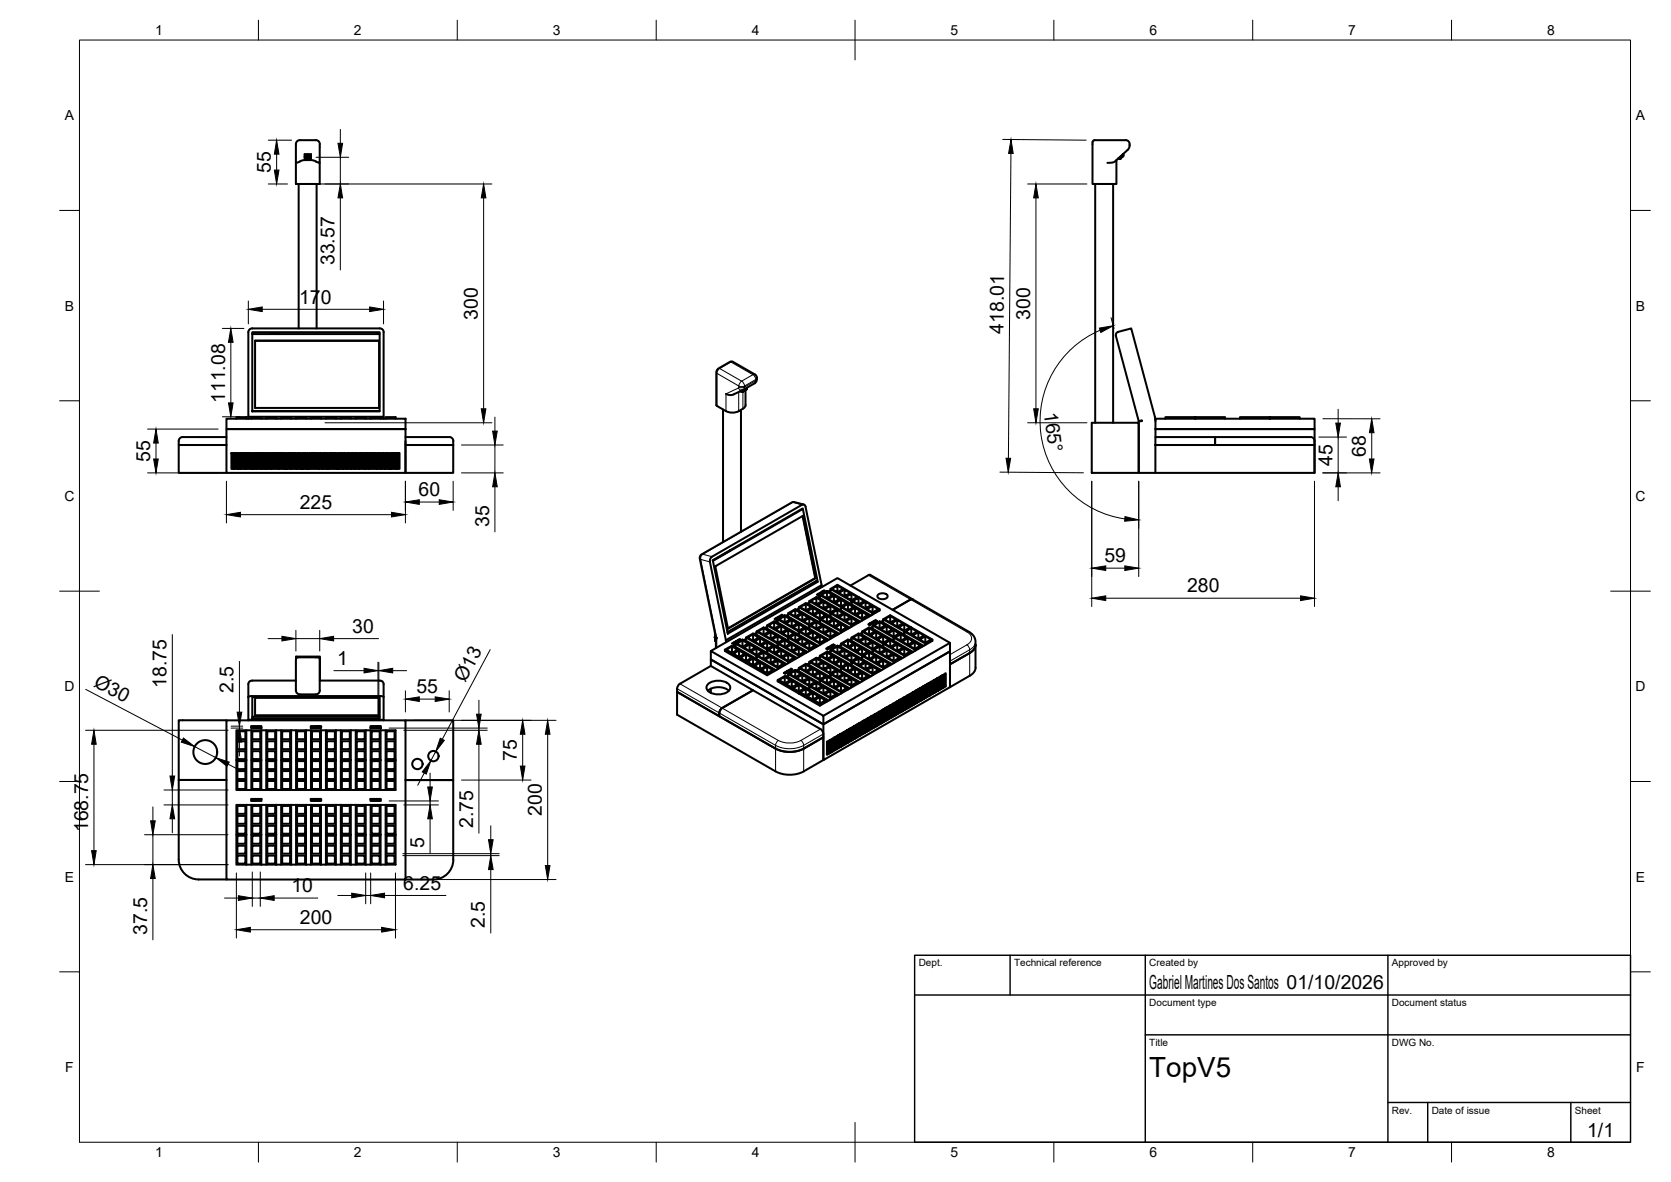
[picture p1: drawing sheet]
<svg xmlns="http://www.w3.org/2000/svg" width="420mm" height="297mm" viewBox="0 0 420 297" stroke-linecap="round" stroke-linejoin="round" font-family="sans-serif">
<defs><g id="words">
<text font-size="7" x="289" y="270.6">TopV5</text>
<g font-size="4.9">
<text x="68.1" y="43.5" transform="rotate(-90 68.1 43.5)">55</text>
<text x="84.1" y="66.6" transform="rotate(-90 84.1 66.6)">33.57</text>
<text x="75.2" y="76.3">170</text>
<text x="120.1" y="80.3" transform="rotate(-90 120.1 80.3)">300</text>
<text x="252.3" y="83.9" transform="rotate(-90 252.3 83.9)">418.01</text>
<text x="259" y="80.3" transform="rotate(-90 259 80.3)">300</text>
<text x="56.6" y="101.3" transform="rotate(-90 56.6 101.3)">111.08</text>
<text x="262.5" y="103.8" transform="rotate(82 262.5 103.8)">165°</text>
<text x="37.8" y="116.1" transform="rotate(-90 37.8 116.1)">55</text>
<text x="335" y="117" transform="rotate(-90 335 117)">45</text>
<text x="343.5" y="114.8" transform="rotate(-90 343.5 114.8)">68</text>
<text x="105.2" y="124.7">60</text>
<text x="75.4" y="127.9">225</text>
<text x="123" y="132.5" transform="rotate(-90 123 132.5)">35</text>
<text x="277.7" y="141.3">59</text>
<text x="298.5" y="148.9">280</text>
<text x="88.6" y="159">30</text>
<text x="84.8" y="167.1">1</text>
<text x="23.3" y="172.4" transform="rotate(28 23.3 172.4)">Ø30</text>
<text x="41.9" y="172.9" transform="rotate(-90 41.9 172.9)">18.75</text>
<text x="117" y="171.7" transform="rotate(-62 117 171.7)">Ø13</text>
<text x="58.7" y="174.2" transform="rotate(-90 58.7 174.2)">2.5</text>
<text x="104.7" y="174.2">55</text>
<text x="130" y="191.3" transform="rotate(-90 130 191.3)">75</text>
<text x="22.2" y="209.2" transform="rotate(-90 22.2 209.2)">168.75</text>
<text x="119" y="208.1" transform="rotate(-90 119 208.1)">2.75</text>
<text x="136.2" y="205" transform="rotate(-90 136.2 205)">200</text>
<text x="106.7" y="213.2" transform="rotate(-90 106.7 213.2)">5</text>
<text x="73.3" y="224.2">10</text>
<text x="101.4" y="223.6">6.25</text>
<text x="75.4" y="232.2">200</text>
<text x="121.9" y="233.2" transform="rotate(-90 121.9 233.2)">2.5</text>
<text x="37" y="235" transform="rotate(-90 37 235)">37.5</text>
<text x="289" y="248.5">Gabriel Martines Dos Santos 01/10/2026</text>
<text x="399.1" y="285.7">1/1</text>
</g>
<g font-size="3.5">
<text x="39" y="8.8">1</text>
<text x="89" y="8.8">2</text>
<text x="139" y="8.8">3</text>
<text x="189" y="8.8">4</text>
<text x="239" y="8.8">5</text>
<text x="289" y="8.8">6</text>
<text x="339" y="8.8">7</text>
<text x="389" y="8.8">8</text>
<text x="16.3" y="30.2">A</text>
<text x="411.3" y="30.2">A</text>
<text x="16.3" y="78">B</text>
<text x="411.3" y="78">B</text>
<text x="16.2" y="125.9">C</text>
<text x="411.2" y="125.9">C</text>
<text x="16.2" y="173.7">D</text>
<text x="411.2" y="173.7">D</text>
<text x="16.3" y="221.6">E</text>
<text x="411.3" y="221.6">E</text>
<text x="16.4" y="269.4">F</text>
<text x="411.4" y="269.4">F</text>
<text x="39" y="290.8">1</text>
<text x="89" y="290.8">2</text>
<text x="139" y="290.8">3</text>
<text x="189" y="290.8">4</text>
<text x="239" y="290.8">5</text>
<text x="289" y="290.8">6</text>
<text x="339" y="290.8">7</text>
<text x="389" y="290.8">8</text>
</g>
<g font-size="2.5">
<text x="231" y="242.9">Dept.</text>
<text x="255" y="242.9">Technical reference</text>
<text x="289" y="242.9">Created by</text>
<text x="350" y="242.9">Approved by</text>
<text x="289" y="252.8">Document type</text>
<text x="350" y="252.8">Document status</text>
<text x="289" y="262.9">Title</text>
<text x="350" y="262.9">DWG No.</text>
<text x="350" y="279.9">Rev.</text>
<text x="360" y="279.9">Date of issue</text>
<text x="396" y="279.9">Sheet</text>
</g>
</g></defs>
<!-- layer: Visible -->
<g fill="none" stroke="#000" stroke-width=".51">
<path d="M75.4 35.2h4a1.24 1.24 0 0 1 1 1.7v4l-1-.3M75.4 35.2a1.27 1.27 0 0 0-1 1.7v9.3h6v-5.3M76.6 38.7v.1M76.6 39.5a.77 .77 0 0 1 .8-.7 .77 .77 0 0 1 .7 .7M76.8 39.4v.2M76.8 39.6a.54 .54 0 0 1 .6-.6 .54 .54 0 0 1 .5 .6M76.9 39.4a.55 .55 0 0 1 .5-.4 .55 .55 0 0 1 .5 .5M76.9 39.1a.65 .65 0 0 1 .9-.2 .65 .65 0 0 1 .1 .9 .65 .65 0 0 1-.9 .2 .65 .65 0 0 1-.1-.9zM76.9 39.7l-.1-.2a.64 .64 0 0 1 .6-.5 .64 .64 0 0 1 .6 .5l-.1 .3M76.9 39.8l.5 .1M76.9 39.3v.1M76.9 39.4h.1"/>
<path d="M76.9 39.3l.1 .1M76.9 39.4v.4M76.9 39.3l.5-.2-.4 .3M77 39.7l.4 .2M77.3 39.5l.3 .1-.3 .1zM77.3 39.4l.2 .2zM77.4 39.2l.5 .2M77.8 39.4v.3M77.9 39.8l-.5 .1M77.9 39.4v.3M77.9 39.7v.1M77.9 39.4h-.1"/>
<path d="M78.2 38.8h-1.6v1.1h.4M78.2 38.7v1.2h-.4M274.7 35.7v10.5h6v-6M281.6 39.8l.1 .1M282.3 39.1l.2 .1-.2 .2M282.4 38.8l.1 .1-1.1 1.1-.1-.1M282.4 38.7l-1.2 1.1M282.4 39.3v-.2l-.8 .8 .3-.1M283 35.2h-7.8l-.4 .3-.1 .2M283 35.2a1.01 1.01 0 0 1 1 1M283.5 37.7l-3.3 3-1.8 .2M284 36.2v.4"/>
<path d="M284 36.6l-.1 .6-.4 .5M75.1 46.2v36.3M75.4 40.6l-1 .3M75.4 40.6l1.3-.4h1.8l.9 .4M79.6 46.2v36.3M275.4 46.2v60M279.9 46.2v60M63.4 83.5h32.1v19.9h-32.1zM63.4 84h32.1M63.6 83.6l-.2 .2M64.1 85.6h31.2v16.9h-31.2zM64.1 85.6h31.2"/>
<path d="M68.2 83.6l1.9 .4M94.8 83.9h.1M96.5 83.5v21.2M96.5 83.5a.98 .98 0 0 0-1-1h-32.1a.95 .95 0 0 0-1 1v21.7M186.1 98.4h.1M186.1 98.4l.4-.3zM186.4 98.2l.1 .2M187 98.2h.1M187.1 98.2l.3-.2zM187.5 97.9l-.7 .5-.1-.1M187.5 97.9v3.9a3.6 3.6 0 0 1-3.9 1.9l-1-.4-2.3-1.3M187.5 98l-.5 .2"/>
<path d="M187.6 97.7l.2-.1-1.3 .8 1.2-.7v.2M187.7 97.9h-.2M187.7 97.9l-.9 .5M187.7 97.5l.1 .1M190.3 95l-.1 .8-.3 .4-3 1.8-2.8 1.2-.6 .1-1-.3M190.3 95l-.1-.5-.4-.4-5.7-3.2h-.6l-2.8 1.7-.6 .9v8.3M280.6 84.4l5.7 21.4v13h4.2M281.1 83.4l3.3-.9 6 22.2 .1 1.1M281.2 83.4a.79 .79 0 0 0-.6 1M56.9 109.8h-10a1.9 1.9 0 0 0-1.9 .6l-.1 1.4h12h-12v7h12M56.9 105.2h45.1v2.6h-45.1zM56.9 107.8h45.1v11h-45.1z"/>
<path d="M58.2 113.8h.2v4h-.2zM58.7 113.8h.2v4h-.2zM59.2 113.8h.2v4h-.2zM59.4 105.2v-.4h2.5v.4M59.7 113.8h.2v4h-.2zM60.2 113.8h.3v4h-.3zM60.7 113.8h.2v4h-.2zM61.2 113.8h.2v4h-.2zM61.7 113.8h.2v4h-.2zM62.2 113.8h.2v4h-.2zM62.4 104.7h34.1v.5M62.7 113.8h.2v4h-.2z"/>
<path d="M63.2 105.2v-.4h2.5v.4M63.2 113.8h.2v4h-.2zM63.4 103.3h32.1M63.7 113.8h.2v4h-.2zM64.2 113.8h.3v4h-.3zM64.7 113.8h.2v4h-.2zM65.2 113.8h.2v4h-.2zM65.7 113.8h.3v4h-.3zM66.2 113.8h.2v4h-.2zM66.7 113.8h.3v4h-.3zM67 105.2v-.4h2.4v.4M67.2 113.8h.2v4h-.2z"/>
<path d="M67.7 113.8h.2v4h-.2zM68.2 113.8h.3v4h-.3zM68.7 113.8h.2v4h-.2zM69.2 113.8h.2v4h-.2zM69.7 113.8h.3v4h-.3zM70.2 113.8h.2v4h-.2zM70.7 105.2v-.4h2.5v.4M70.7 113.8h.3v4h-.3zM71.2 113.8h.2v4h-.2zM71.7 113.8h.2v4h-.2zM72.2 113.8h.3v4h-.3zM72.7 113.8h.2v4h-.2z"/>
<path d="M73.2 113.8h.2v4h-.2zM73.7 113.8h.3v4h-.3zM74.2 113.8h.2v4h-.2zM74.4 105.2v-.4h2.5v.4M74.7 113.8h.3v4h-.3zM75.2 113.8h.2v4h-.2zM75.7 113.8h.2v4h-.2zM76.2 113.8h.3v4h-.3zM76.7 113.8h.2v4h-.2zM77.2 113.8h.2v4h-.2zM77.7 113.8h.3v4h-.3zM78.2 105.2v-.4h2.5v.4"/>
<path d="M78.2 113.8h.2v4h-.2zM78.7 113.8h.3v4h-.3zM79.2 113.8h.2v4h-.2zM79.7 113.8h.2v4h-.2zM80.2 113.8h.3v4h-.3zM80.7 113.8h.2v4h-.2zM81.2 113.8h.2v4h-.2zM81.7 113.8h.3v4h-.3zM82 105.2v-.4h2.5v.4M82.2 113.8h.2v4h-.2zM82.7 113.8h.3v4h-.3zM83.2 113.8h.3v4h-.3z"/>
<path d="M83.7 113.8h.2v4h-.2zM84.2 113.8h.3v4h-.3zM84.7 113.8h.2v4h-.2zM85.2 113.8h.2v4h-.2zM85.7 105.2v-.4h2.5v.4M85.7 113.8h.3v4h-.3zM86.2 113.8h.2v4h-.2zM86.7 113.8h.3v4h-.3zM87.2 113.8h.3v4h-.3zM87.7 113.8h.2v4h-.2zM88.2 113.8h.3v4h-.3zM88.7 113.8h.2v4h-.2z"/>
<path d="M89.2 113.8h.3v4h-.3zM89.5 105.2v-.4h2.4v.4M89.7 113.8h.3v4h-.3zM90.2 113.8h.2v4h-.2zM90.7 113.8h.3v4h-.3zM91.2 113.8h.3v4h-.3zM91.7 113.8h.2v4h-.2zM92.2 113.8h.3v4h-.3zM92.7 113.8h.2v4h-.2zM93.2 105.2v-.4h2.5v.4M93.2 113.8h.3v4h-.3zM93.7 113.8h.3v4h-.3z"/>
<path d="M94.2 113.8h.2v4h-.2zM94.7 113.8h.3v4h-.3zM95.2 113.8h.3v4h-.3zM95.7 113.8h.2v4h-.2zM96.2 113.8h.3v4h-.3zM96.7 113.8h.3v4h-.3zM97 105.2v-.4h2.5v.4M97.2 113.8h.3v4h-.3zM97.7 113.8h.3v4h-.3zM98.2 113.8h.2v4h-.2zM98.7 113.8h.3v4h-.3zM99.2 113.8h.3v4h-.3z"/>
<path d="M99.7 113.8h.2v4h-.2zM100.2 113.8h.3v4h-.3zM102 109.8h10a1.95 1.95 0 0 1 1.9 .6l.1 1.4h-12v7h12v-7h-12v-1M180.1 101.8l.2 .2M181.8 102.9v33.3M186.3 103v30.6M274.5 106.2h11.8v12.6h-11.8zM287.1 105.6l-.8 .2h.8M290.5 109.8h15v2h-15zM290.5 105.2h40v2.6h-40zM290.5 109.8v-2h40v11M293 105.2v-.4h7.5v.4v-.4h7.5v.4"/>
<path d="M305.5 109.8h23a1.93 1.93 0 0 1 2 .6v1.4h-25zM311.8 105.2v-.4h7.5v.4v-.4h7.5v.4M325.5 111.8h5v7h-40M325.5 111.8h-35v7M179 139.9l22.7-13a.59 .59 0 0 1 .9 .4l4 19.8M179 139.9a1.29 1.29 0 0 0-.5 1.3l4 19.7M183.5 138.3l.3-.1-4.6 2.7M183.7 138.2h.1M201.7 128l-22.5 13M201.8 129.7l3.3 15.6-22.1 12.7-3.1-15.7 22-12.7 3.2 15.7M202.1 126.8l-2.8-.6-23.1 13.3-.3 .8 4.1 19.8 .2 .2-.5-.2M179.2 140.8l22.6-13 3.8 18.4-22.6 13z"/>
<path d="M179.8 159.2v.8M180 160l-.3 .1 .5 .4M189.4 159.4l1.4 .8-1.4 .8M190.1 159.6l.1-.1 10.2 5.9M190.2 159.5v-.8l5.3 3v.9v-.9l5.4 3.1v.3M190.2 158.7l1.8-1 5.3 3M190.2 159l-.6 .3M190.6 158.7l1.4-.8v1.6zM192 157.9l1.4 .8-1.4 .8M192.7 158.1l.2-.1 10.2 5.8M192.9 158v-.9l5.3 3.1v.8v-.8l5.3 3.1v.3M192.9 157.1l1.7-1 5.4 3.1"/>
<path d="M192.9 157.5l-.6 .3M193.2 157.1l1.4-.8v1.7zM193.8 158.9l1.4 .8-1.4 .8zM193.8 158.9l-1.4 .8 1.4 .8M194.6 156.3l1.5 .8-1.5 .9M195.1 155.3l-.3 .3 .3 .2 .4-.2-.4-.3v.5M195.4 156.6l.1-.2 10.2 5.9M195.5 156.4v-.8l5.4 3.1v.8v-.8l5.2 3v.4M195.5 159.9l1.5 .8-1.5 .8M195.5 155.6l1.8-1 5.3 3.1M195.5 156l-.6 .3M195.6 155.1l-.3 .2 .3 .2 .4-.2-.4-.2v.4"/>
<path d="M195.9 155.6l1.4-.8v1.6zM196.1 154.8l.3 .2-.3 .2zM196.1 154.8l-.4 .2 .4 .2M196.4 157.4l1.4 .8-1.4 .8zM196.4 157.4l-1.4 .8 1.4 .8M196.6 154.5l.4 .2-.4 .2zM196.6 154.5l-.4 .2 .4 .2M196.8 159.2l1.4-.8v1.6zM197.3 154.8l1.4 .8-1.4 .8M198 155l.2-.1 10.2 5.9M198.2 158.4l1.4 .8-1.4 .8M198.2 154.9v-.8l5.3 3v.9v-.9l5.3 3.1v.3"/>
<path d="M198.2 154.1l1.8-1 5.3 3M198.2 154.4l-.6 .4M198.5 154.1l1.5-.8v1.6zM199.1 155.8l1.4 .8-1.4 .9zM199.1 155.8l-1.4 .8 1.4 .9M199.4 157.7l1.5-.8v1.6zM200 153.3l1.4 .8-1.4 .8M200 159.2l5.3 3v.4M200 159.4l1.4 .8-1.4 .8M200 159.2l-1.8 1M200.7 153.5l.2-.1 10.1 5.9M200.9 156.9l1.4 .8-1.4 .8"/>
<path d="M200.9 153.4v-.8l5.2 3v.8v-.8l5.4 3.1v.3M200.9 152.6l1.7-1 5.3 3M200.9 152.9l-.7 .4M201.2 152.6l1.4-.8v1.6zM201.2 158.7l1.4-.8v1.6zM201.7 154.3l1.4 .8-1.4 .8zM201.7 154.3l-1.4 .8 1.4 .8M202.1 156.1l1.4-.8v1.7zM202.6 151.8l1.4 .8-1.4 .8M202.6 157.7l5.3 3v.3M202.6 157.9l1.4 .8-1.4 .8M202.6 157.7l-1.7 1"/>
<path d="M203.3 152l.2-.1 10.2 5.8M203.5 155.3l1.4 .8-1.4 .9M203.5 151.9v-.8l5.3 3v.8v-.8l5.3 3v.4M203.5 151.1l1.8-1.1 5.3 3.1M203.5 151.4l-.6 .3M203.9 151.1l1.4-.9v1.7zM203.9 157.1l1.4-.8v1.7zM204.4 152.8l1.4 .8-1.4 .8zM204.4 152.8l-1.4 .8 1.4 .8M204.4 158.9l1.4 .8-1.4 .8zM204.4 158.9l-1.4 .8 1.4 .8M204.7 154.6l1.4-.8v1.6z"/>
<path d="M205 145.3l-22 12.6M205.1 146.1l.5 .1M205.3 150.2l1.4 .9-1.4 .8M205.3 156.1l5.3 3.1v.3M205.3 156.3l1.4 .8-1.4 .9M205.3 156.1l-1.8 1M205.3 145.9l-22.4 12.9M205.7 149.2l-.3 .2 .3 .3 .4-.3-.4-.2v.5M206 150.4l.1-.1 10.2 5.9M206.1 153.8l1.5 .8-1.5 .8M206.1 150.3v-.8l5.4 3.1v.8v-.8l5.3 3v.4M206.1 159.9l1.5 .8-1.5 .8"/>
<path d="M206.1 149.5l1.8-1 5.3 3.1M206.1 149.8l-.6 .4M206.2 149l-.3 .1 .3 .3 .4-.3-.4-.1v.4M206.5 149.5l1.4-.8v1.6zM206.5 155.6l1.4-.8v1.6zM206.6 147.5v-.4l-24.1 13.8M206.7 148.7l-.3 .2 .3 .2 .4-.2-.4-.2v.4M206.9 148.6l.3-.2v.4zM207 151.2l1.4 .9-1.4 .8zM207 151.2l-1.4 .9 1.4 .8M207 157.4l1.4 .8-1.4 .8zM207 157.4l-1.4 .8 1.4 .8"/>
<path d="M207.2 148.4l.4 .2-.4 .2M207.4 153.1l1.4-.8v1.6zM207.4 159.2l1.4-.8v1.6zM207.9 148.7l1.4 .8-1.4 .8M207.9 154.6l5.3 3.1v.3M207.9 154.8l1.4 .8-1.4 .8M207.9 154.6l-1.8 1M208.6 148.9l.2-.1 10.2 5.9M208.8 152.3l1.4 .8-1.4 .8M208.8 148.8v-.8l5.3 3.1v.8v-.8l5.3 3v.3M208.8 158.4l1.4 .8-1.4 .8M208.8 148l1.8-1 5.3 3"/>
<path d="M208.8 148.3l-.6 .4M209.1 148l1.5-.8v1.6zM209.1 154.1l1.5-.8v1.6zM209.7 149.7l1.4 .8-1.4 .8zM209.7 149.7l-1.4 .8 1.4 .8M209.7 155.8l1.4 .8-1.4 .9zM209.7 155.8l-1.4 .8 1.4 .9M210 151.6l1.5-.9v1.7zM210 157.7l1.5-.8v1.6zM210.6 147.2l1.4 .8-1.4 .8M210.6 153.1l5.3 3v.4M210.6 153.3l1.4 .8-1.4 .8"/>
<path d="M210.6 153.1l-1.8 1M210.6 159.2l-1.8 1M211.5 150.7l1.4 .9-1.4 .8M211.5 156.9l1.4 .8-1.4 .8M211.8 152.6l1.4-.8v1.6zM212.3 148.2l1.5 .8-1.5 .8zM212.3 148.2l-1.4 .8 1.4 .8M212.3 154.3l1.5 .8-1.5 .8zM212.3 154.3l-1.4 .8 1.4 .8M212.7 150l1.4-.8v1.6zM212.7 156.1l1.4-.8v1.7zM213.2 151.6l5.3 3v.3"/>
<path d="M213.2 151.8l1.4 .8-1.4 .8M213.2 151.6l-1.7 1M213.2 157.7l-1.7 1M214.1 149.2l1.4 .8-1.4 .8M214.1 155.3l1.4 .8-1.4 .9M214.5 151.1l1.4-.9v1.7zM215 152.8l1.4 .8-1.4 .8zM215 152.8l-1.4 .8 1.4 .8M215.3 154.6l1.5-.8v1.6zM215.9 159.4l1.4 .8-1.4 .8M215.9 150l5.3 3.1v.3l-28.3 16.3-10.6-6.1v-.3l5.3 3v.4v-.4l5.3 3.1v.3M215.9 150.2l1.4 .9-1.4 .8"/>
<path d="M215.9 150l-1.8 1.1M215.9 156.1l-1.8 1M216.6 159.6l.2-.1 10.1 5.9M216.8 159.5v-.8l5.3 3v.9v-.9l5.3 3.1v.3M216.8 153.8l1.4 .8-1.4 .8M216.8 158.7l1.7-1 5.3 3M216.8 159l-.6 .3M217.1 158.7l1.4-.8v1.6zM217.6 151.2l1.5 .9-1.5 .8zM217.6 151.2l-1.4 .9 1.4 .8M218 153.1l1.4-.8v1.6zM218.4 144.6l-4.6 2.6"/>
<path d="M218.5 157.9l1.4 .8-1.4 .8M218.5 154.6l-1.7 1M218.7 156.7l.3 .2-.3 .2zM218.7 156.7l-.4 .2 .4 .2M218.8 156.6l.4-.2v.4zM218.8 144.5l25.1 14.4 .6 .6 .6 .8 .2 1.8M218.9 144.5h-.5M219.2 156.4l.3 .2-.3 .2M219.4 158v-.9l5.3 3.1v.8v-.8l5.3 3.1v.3M219.4 152.3l1.4 .8-1.4 .8M219.4 157.1l1.8-1 5.3 3.1M219.4 158l10.2 5.8"/>
<path d="M219.4 158l-.2 .1M219.4 157.5l-.6 .3M219.7 156.1l-.4 .2 .4 .2 .3-.2-.3-.2v.4M219.8 157.1l1.4-.8v1.7zM220.2 155.8l-.4 .2 .4 .2 .3-.2-.3-.2v.4M220.3 158.9l1.4 .8-1.4 .8zM220.3 158.9l-1.4 .8 1.4 .8M220.7 149.6a1.6 1.6 0 0 1 2.5 .2 1.5 1.5 0 0 1-2.6 0zM221.2 156.3l1.4 .8-1.4 .9M221.2 153.1l-1.8 1M221.9 156.6l.2-.2 10.1 5.9M222.1 156.4v-.8l5.3 3.1v.8v-.8l5.3 3v.4"/>
<path d="M222.1 159.9l1.4 .8-1.4 .8M222.1 155.6l1.7-1 5.3 3.1M222.1 156l-.6 .3M222.4 155.6l1.4-.8v1.6zM222.9 157.4l1.5 .8-1.5 .8zM222.9 157.4l-1.4 .8 1.4 .8M223.3 159.2l1.4-.8v1.6zM223.8 154.8l1.5 .8-1.5 .8M224.7 158.4l1.4 .8-1.4 .8M225.6 155.8l1.4 .8-1.4 .9zM225.6 155.8l-1.4 .8 1.4 .9M226 157.7l1.4-.8v1.6z"/>
<path d="M226.5 159.2l5.3 3v.4M226.5 159.4l1.4 .8-1.4 .8M226.5 159.2l-1.8 1M227.4 156.9l1.4 .8-1.4 .8M227.7 158.7l1.4-.8v1.6zM229 150.7l-4.5 2.6M229.1 157.7l5.3 3v.3l-28.3 16.3-10.6-6.1v-.3l5.4 3.1v.3v-.3l5.2 3v.3M229.1 157.9l1.4 .8-1.4 .8M229.1 157.7l-1.7 1M229.5 150.6h-.5M230.9 158.9l1.4 .8-1.4 .8zM230.9 158.9l-1.4 .8 1.4 .8"/>
<path d="M232.7 159.9l1.4 .8-1.4 .8M63.4 175.2h32.1v5.3h-32.1zM63.4 174.9h32.1M63.4 174.9l-1 .3M64.1 175.4h31.2v4.5h-31.2zM64.1 179.8h31.2M74.4 171h-11l-.7 .3-.3 .5v9.2M74.4 165.5v-.5h6.1v6M75.4 174.5h4a.97 .97 0 0 0 1-1v-7.8l-.2-.4-.3-.1h-5l-.4 .2-.1 8.1a1.01 1.01 0 0 0 1 1M80.4 171h15.1l.6 .2 .4 .6v9.1M95.5 174.9l1 .3M170.2 173.1v.8l10.6 6.1v-.8"/>
<path d="M171 171.8l7.7-4.4 10.6 6.1-7.7 4.4 7.7-4.4 17.3 9.9a2.05 2.05 0 0 1 .4 1.9l-4.9 2.8M171 171.8l-.5 .5-.2 .7M178 173.6a4.3 4.3 0 0 1 5.3 0M178 171.9a4.1 4.1 0 0 1 5.5 .4 1.8 1.8 0 0 1-1.9 2.1l-1.3 .1a2.53 2.53 0 0 1-2.7-1.7zM178.7 163.6l31.9-18.3 28.3 16.3v2.1M178.7 173.1v1M179.8 160.2v.9l.2 .1M180 160.3v2.6M180.8 179.2v.8l14.2 8.1M181.6 177.9l-.5 .6-.2 .7M182.3 163.3l1.7-1.1 5.4 3.1M182.5 160.9l.1 .5"/>
<path d="M182.6 163.3l1.4-.8v1.6zM184 162.5l1.5 .8-1.5 .8M184.1 161.7l.4-.2v.4zM184.5 161.5l.3 .2-.3 .2M184.6 161.4l.4-.2v.4zM184.8 162.7l.1-.1 10.2 5.8M184.9 162.6v-.9l5.3 3.1v.8v-.8l5.3 3.1v.3M184.9 161.7l1.8-1 5.3 3.1M184.9 162.1l-.6 .3M185 161.2l.4 .2-.4 .2M185.1 161.1l.4-.2v.4zM185.3 161.7l1.4-.8v1.6z"/>
<path d="M185.5 160.9l.3 .2-.3 .2M185.6 160.8l.4-.2v.4zM185.8 163.5l1.4 .8-1.4 .8zM185.8 163.5l-1.4 .8 1.4 .8M186 160.6l.4 .2-.4 .2M186.2 165.3l1.4-.8v1.6zM186.7 160.9l1.4 .8-1.4 .8M187.4 161.1l.2-.1 10.2 5.9M187.6 161v-.8l5.3 3.1v.8v-.8l5.3 3v.4M187.6 164.5l1.4 .8-1.4 .8M187.6 160.2l1.8-1 5.2 3M187.6 160.5l-.6 .4"/>
<path d="M187.9 166.3l1.5-.8v1.6zM187.9 160.2l1.5-.8v1.6zM188.5 162l1.4 .8-1.4 .8zM188.5 162l-1.5 .8 1.5 .8M188.8 163.8l1.4-.8v1.6zM189.4 165.3l5.2 3.1v.3M189.4 165.5l1.4 .8-1.4 .8M189.4 165.3l-1.8 1M190.2 163l1.4 .8-1.4 .8M190.6 164.8l1.4-.8v1.6zM191.1 166.5l1.4 .9-1.4 .8zM191.1 166.5l-1.4 .9 1.4 .8"/>
<path d="M191.1 160.4l1.4 .8-1.4 .8zM191.1 160.4l-1.4 .8 1.4 .8M191.5 168.4l1.4-.9v1.7zM191.5 162.2l1.4-.8v1.7zM192 163.8l5.3 3v.4M192 164l1.4 .8-1.4 .8M192 163.8l-1.8 1M192.9 167.5l1.4 .9-1.4 .8M192.9 161.4l1.4 .8-1.4 .9M193.2 163.3l1.4-.8v1.6zM193.8 165l1.4 .8-1.4 .8zM193.8 165l-1.4 .8 1.4 .8"/>
<path d="M194.1 160.7l1.4-.8v1.6zM194.1 166.8l1.4-.8v1.6zM194.6 162.2l5.4 3.1v.3M194.6 162.5l1.5 .8-1.5 .8M194.6 168.4l-1.7 1M194.6 162.2l-1.7 1.1M195.5 166l1.5 .8-1.5 .8M195.5 170.9l1.8-1 5.3 3M195.9 170.9l1.4-.8v1.6zM195.9 161.7l1.4-.8v1.6zM196.4 163.5l1.4 .8-1.4 .8zM196.4 163.5l-1.4 .8 1.4 .8"/>
<path d="M196.8 165.3l1.4-.8v1.6zM197.1 169.1l.3-.2v.4zM197.3 170.1l1.4 .8-1.4 .8M197.3 160.7l5.3 3.1v.3M197.3 160.9l1.4 .8-1.4 .8M197.3 160.7l-1.8 1M197.3 166.8l-1.8 1.1M197.4 168.9l.4 .2-.4 .2M198 168.6l-.4 .2 .4 .2 .3-.2-.3-.2v.4M198 170.3l.2-.1 10.2 5.9M198.2 170.2v-.8l5.3 3v.9v-.9l5.3 3.1v.3M198.2 164.5l1.4 .8-1.4 .8"/>
<path d="M198.2 169.4l1.8-1 5.3 3M198.2 169.7l-.6 .3M198.4 168.3l.4 .2-.4 .2zM198.4 168.3l-.3 .2 .3 .2M198.5 169.4l1.5-.8v1.6zM198.5 160.2l1.5-.8v1.6zM198.9 168l-.3 .3 .3 .2 .4-.2-.4-.3v.5M199.1 171.1l1.4 .8-1.4 .8zM199.1 171.1l-1.4 .8 1.4 .8M199.1 162l1.4 .8-1.4 .8zM199.1 162l-1.4 .8 1.4 .8M199.4 172.9l1.5-.8v1.7z"/>
<path d="M199.4 163.8l1.5-.8v1.6zM200 168.6l1.4 .8-1.4 .8M200 165.3l-1.8 1M200.7 168.8l.2-.1 10.1 5.8M200.9 168.7v-.8l5.2 3v.8v-.8l5.4 3.1v.3M200.9 172.1l1.4 .8-1.4 .9M200.9 163l1.4 .8-1.4 .8M200.9 167.9l1.7-1.1 5.3 3.1M200.9 168.2l-.7 .3M201.2 174l1.4-.8v1.6zM201.2 167.9l1.4-.9v1.7zM201.7 169.6l1.4 .8-1.4 .8z"/>
<path d="M201.7 169.6l-1.4 .8 1.4 .8M201.7 160.4l1.4 .8-1.4 .8zM201.7 160.4l-1.4 .8 1.4 .8M202.1 171.4l1.4-.8v1.6zM202.1 162.2l1.4-.8v1.7zM202.6 172.9l5.3 3.1v.3M202.6 173.2l1.4 .8-1.4 .8M202.6 167l1.4 .9-1.4 .8M202.6 172.9l-1.7 1.1M202.6 163.8l-1.7 1M203.3 167.2l.2-.1 10.2 5.9M203.5 167.1v-.8l5.3 3.1v.8v-.8l5.3 3v.3"/>
<path d="M203.5 170.6l1.4 .8-1.4 .8M203.5 161.4l1.4 .8-1.4 .9M203.5 166.3l1.8-1 5.3 3.1M203.5 166.7l-.6 .3M203.9 172.4l1.4-.8v1.6zM203.9 166.3l1.4-.8v1.6zM204.4 174.2l1.4 .8-1.4 .8zM204.4 174.2l-1.4 .8 1.4 .8M204.4 168l1.4 .9-1.4 .8zM204.4 168l-1.4 .9 1.4 .8M204.7 176l1.4-.8v1.6zM204.7 169.9l1.4-.8v1.6z"/>
<path d="M204.7 160.7l1.4-.8v1.6zM205.3 171.4l5.3 3.1v.3M205.3 171.6l1.4 .8-1.4 .8M205.3 165.5l1.4 .8-1.4 .8M205.3 171.4l-1.8 1M205.3 162.2l-1.8 1.1M206 165.7l.1-.1 10.2 5.9M206.1 175.2l1.5 .8-1.5 .8M206.1 165.6v-.8l5.4 3.1v.8v-.8l5.3 3v.3M206.1 169.1l1.5 .8-1.5 .8M206.1 164.8l1.8-1 5.3 3M206.1 165.1l-.6 .4"/>
<path d="M206.5 170.9l1.4-.8v1.6zM206.5 164.8l1.4-.8v1.6zM207 172.6l1.4 .8-1.4 .9zM207 172.6l-1.4 .8 1.4 .9M207 166.5l1.4 .9-1.4 .8zM207 166.5l-1.4 .9 1.4 .8M207.4 174.5l1.4-.8v1.6zM207.4 168.4l1.4-.9v1.7zM207.9 169.9l5.3 3v.4M207.9 170.1l1.4 .8-1.4 .8M207.9 164l1.4 .8-1.4 .8M207.9 176l-1.8 1"/>
<path d="M207.9 169.9l-1.8 1M207.9 160.7l-1.8 1M208.1 162.8l.3 .2-.3 .2zM208.1 162.8l-.4 .2 .4 .2M208.2 162.7l.4-.2v.4zM208.6 162.5l.3 .2-.3 .2M208.6 164.2l.2-.1 10.2 5.9M208.8 173.7l1.4 .8-1.4 .8M208.8 164.1v-.8l5.3 3v.8v-.8l5.3 3.1v.3M208.8 167.5l1.4 .9-1.4 .8M208.8 163.3l1.8-1.1 5.3 3.1M208.8 163.6l-.6 .3"/>
<path d="M209 162.2l-.3 .2 .3 .2 .4-.2-.4-.2v.4M209.1 169.4l1.5-.8v1.6zM209.1 163.3l1.5-.8v1.6zM209.5 162l-.3 .1 .3 .3 .4-.3-.4-.1v.4M209.7 171.1l1.4 .8-1.4 .8zM209.7 171.1l-1.4 .8 1.4 .8M209.7 165l1.4 .8-1.4 .8zM209.7 165l-1.4 .8 1.4 .8M210 172.9l1.5-.8v1.7zM210 166.8l1.5-.8v1.6zM210.6 168.4l5.3 3v.3M210.6 168.6l1.4 .8-1.4 .8"/>
<path d="M210.6 162.5l1.4 .8-1.4 .8M210.6 174.5l-1.8 1M210.6 168.4l-1.8 1M211.3 162.7l.2-.1 10.1 5.8M211.5 172.1l1.4 .8-1.4 .9M211.5 162.6v-.9l5.3 3.1v.8v-.8l5.3 3.1v.3M211.5 166l1.4 .8-1.4 .8M211.5 161.7l1.7-1 5.3 3.1M211.5 162.1l-.6 .3M211.8 167.9l1.4-.9v1.7zM211.8 161.7l1.4-.8v1.6zM212.3 169.6l1.5 .8-1.5 .8z"/>
<path d="M212.3 169.6l-1.4 .8 1.4 .8M212.3 163.5l1.5 .8-1.5 .8zM212.3 163.5l-1.4 .8 1.4 .8M212.7 171.4l1.4-.8v1.6zM212.7 165.3l1.4-.8v1.6zM213.2 166.8l5.3 3.1v.3M213.2 167l1.4 .9-1.4 .8M213.2 160.9l1.4 .8-1.4 .8M213.2 172.9l-1.7 1.1M213.2 166.8l-1.7 1.1M213.9 161.1l.2-.1 10.2 5.9M214.1 170.6l1.4 .8-1.4 .8"/>
<path d="M214.1 161v-.8l5.3 3.1v.8v-.8l5.3 3v.4M214.1 164.5l1.4 .8-1.4 .8M214.1 160.2l1.8-1 5.3 3M214.1 160.5l-.6 .4M214.5 166.3l1.4-.8v1.6zM214.5 160.2l1.4-.8v1.6zM215 168l1.4 .9-1.4 .8zM215 168l-1.4 .9 1.4 .8M215 162l1.4 .8-1.4 .8zM215 162l-1.4 .8 1.4 .8M215.3 169.9l1.5-.8v1.6zM215.3 163.8l1.5-.8v1.6z"/>
<path d="M215.9 165.3l5.3 3.1v.3M215.9 165.5l1.4 .8-1.4 .8M215.9 171.4l-1.8 1M215.9 165.3l-1.8 1M216.8 169.1l1.4 .8-1.4 .8M216.8 163l1.4 .8-1.4 .8M217.1 164.8l1.4-.8v1.6zM217.6 166.5l1.5 .9-1.5 .8zM217.6 166.5l-1.4 .9 1.4 .8M217.6 160.4l1.5 .8-1.5 .8zM217.6 160.4l-1.4 .8 1.4 .8M218 168.4l1.4-.9v1.7z"/>
<path d="M218 162.2l1.4-.8v1.7zM218.5 163.8l5.3 3v.4M218.5 164l1.4 .8-1.4 .8M218.5 163.8l-1.7 1M218.5 169.9l-1.7 1M219.2 179.9l.2-.1v3.3l-.2 .1zM219.4 167.5l1.4 .9-1.4 .8M219.4 161.4l1.4 .8-1.4 .9M219.6 179.7l.2-.1v3.3l-.2 .1zM219.8 163.3l1.4-.8v1.6zM219.9 179.5l.2-.1v3.3l-.2 .1zM220.3 165l1.4 .8-1.4 .8z"/>
<path d="M220.3 165l-1.4 .8 1.4 .8M220.3 179.3l.2-.1v3.2l-.2 .1zM220.6 166.8l1.5-.8v1.6zM220.6 160.7l1.5-.8v1.6zM220.6 179.1l.2-.1v3.3l-.2 .1zM221 178.9l.2-.1v3.2l-.2 .1zM221.2 162.2l5.3 3.1v.3M221.2 162.5l1.4 .8-1.4 .8M221.2 162.2l-1.8 1.1M221.2 168.4l-1.8 1M221.4 178.7l.1-.1v3.2l-.1 .1zM221.7 178.5l.2-.1v3.2l-.2 .1z"/>
<path d="M222.1 166l1.4 .8-1.4 .8M222.1 178.3l.1-.1v3.2l-.1 .1zM222.4 161.7l1.4-.8v1.6zM222.4 178.1l.2-.1v3.2l-.2 .1zM222.8 177.8l.1-.1v3.3l-.1 .1zM222.9 163.5l1.5 .8-1.5 .8zM222.9 163.5l-1.4 .8 1.4 .8M223.1 177.7l.2-.1v3.2l-.2 .1zM223.3 165.3l1.4-.8v1.6zM223.5 177.4l.1-.1v3.3l-.1 .1zM223.8 160.7l5.3 3.1v.3M223.8 160.9l1.5 .8-1.5 .8"/>
<path d="M223.8 177.2h.2v3.2l-.2 .1zM223.8 160.7l-1.7 1M223.8 166.8l-1.7 1.1M224.2 177l.2-.1v3.3l-.2 .1zM224.5 176.8l.2-.1v3.3l-.2 .1zM224.5 179.9l.2 .1M224.7 164.5l1.4 .8-1.4 .8M224.9 176.6l.2-.1v3.3l-.2 .1zM224.9 179.7l.2 .1M225.1 160.2l1.4-.8v1.6zM225.3 176.4l.1-.1v3.3l-.1 .1zM225.3 179.5l.1 .1"/>
<path d="M225.6 162l1.4 .8-1.4 .8zM225.6 162l-1.4 .8 1.4 .8M225.6 176.2l.2-.1v3.3l-.2 .1zM225.6 179.3l.2 .1M226 163.8l1.4-.8v1.6zM226 176l.1-.1v3.3l-.1 .1zM226 179.1l.1 .1M226.3 175.8l.2-.1v3.3l-.2 .1zM226.3 178.9l.2 .1M226.5 165.3l-1.8 1M226.7 175.6l.1-.1v3.3l-.1 .1zM226.7 178.7l.1 .1"/>
<path d="M227 175.4l.2-.1v3.3l-.2 .1zM227 178.5l.2 .1M227.4 163l1.4 .8-1.4 .8M227.4 175.2l.1-.1v3.3l-.1 .1zM227.4 178.3l.1 .1M227.7 175l.2-.1v3.3l-.2 .1zM227.7 178.1l.2 .1M228.1 174.8l.2-.1v3.3l-.2 .1zM228.1 177.9l.2 .1M228.3 160.4l1.4 .8-1.4 .8zM228.3 160.4l-1.5 .8 1.5 .8M228.4 174.6l.2-.1v3.3l-.2 .1z"/>
<path d="M228.4 177.7l.2 .1M228.6 162.2l1.4-.8v1.7zM228.8 174.4l.2-.1v3.3l-.2 .1zM228.8 177.5l.2 .1M229.1 174.2l.2-.1v3.3l-.2 .1zM229.1 163.8l-1.7 1M229.1 177.3l.2 .1M229.5 174l.2-.1v3.3l-.2 .1zM229.5 177l.2 .2M229.8 173.8l.2-.1v3.3h-.2zM229.8 176.9l.2 .1M230 161.4l1.4 .8-1.4 .9"/>
<path d="M230.2 173.6l.2-.1v3.2l-.2 .2zM230.2 176.6l.2 .1M230.5 173.4l.2-.1v3.2l-.2 .1zM230.5 176.5h.2M230.9 173.2l.2-.1v3.2l-.2 .2zM230.9 176.2l.2 .1M231.3 160.7l1.4-.8v1.6zM231.3 173l.1-.1v3.2l-.1 .1zM231.3 176l.1 .1M231.6 172.8l.2-.1v3.2l-.2 .1zM231.6 175.8l.2 .1M231.8 162.2l-1.8 1.1"/>
<path d="M232 172.6l.1-.1v3.2l-.1 .1zM232 175.6l.1 .1M232.3 172.4l.2-.1v3.2l-.2 .1zM232.3 175.4l.2 .1M232.7 172.2l.2-.2v3.3l-.2 .1zM232.7 175.2l.2 .1M233 171.9l.2-.1v3.3l-.2 .1zM233 175l.2 .1M233.4 171.8l.2-.2v3.3l-.2 .1zM233.4 174.8l.2 .1M233.7 171.5l.2-.1v3.3l-.2 .1zM233.7 174.6l.2 .1"/>
<path d="M234.1 171.3l.2-.1v3.3l-.2 .1zM234.1 174.4l.2 .1M234.4 171.1l.2-.1v3.3l-.2 .1zM234.4 160.7l-1.7 1M234.4 174.2l.2 .1M234.8 170.9l.2-.1v3.3l-.2 .1zM234.8 174l.2 .1M235.1 170.7l.2-.1v3.3l-.2 .1zM235.1 173.8l.2 .1M235.5 170.5l.2-.1v3.3l-.2 .1zM235.5 173.6l.2 .1M235.9 170.3l.1-.1v3.3l-.1 .1z"/>
<path d="M235.9 173.4l.1 .1M236.2 170.1l.2-.1v3.3l-.2 .1zM236.2 173.2l.2 .1M236.6 169.9l.1-.1v3.3l-.1 .1zM236.6 173l.1 .1M236.9 169.7l.2-.1v3.3l-.2 .1zM236.9 172.8l.2 .1M237.3 169.5l.1-.1v3.3l-.1 .1zM237.3 172.6l.1 .1M237.6 169.3l.2-.1v3.3l-.2 .1zM237.6 172.4l.2 .1M238.9 163.7l-31.9 18.3-28.3-16.3v-2.1l28.3 16.3v2.1l-28.3-16.3v1.7"/>
<path d="M238.9 161.6l-31.9 18.3M245.3 162.1v5.7a2.4 2.4 0 0 1-1.5 2l-4.9 2.9v-5.8l4.9-2.8-4.9 2.8v-.8M245.3 162a2.42 2.42 0 0 1-1.5 2.1M45.9 196h-1v20a5 5 0 0 0 5 5M45.9 196h11M56.9 181h45.1v40h-45.1zM56.9 181h-12v15h1M59.7 196.3h2v2h-2zM59.7 191.3h2v2h-2zM59.7 193.8h2v2h-2zM59.7 188.8h2v2h-2zM59.7 183.8h2v2h-2z"/>
<path d="M59.7 186.3h2v2h-2zM61.9 183.5h-2.5v7.5h2.5h-2.5v7.5h2.5M61.9 183.5v15M61.9 198.5h1.3M61.9 183.5h1.3M62.4 180.9h34.1v.1M63.1 182.5h.5v.5h-.5zM63.4 188.8h2v2h-2zM63.4 183.8h2v2h-2zM63.4 186.3h2v2h-2zM63.4 196.3h2v2h-2zM63.4 191.3h2v2h-2z"/>
<path d="M63.4 193.8h2v2h-2zM63.4 180.1h32.1M63.8 182.5h.5v.5h-.5zM64.5 182.5h.5v.5h-.5zM65.2 182.5h.5v.5h-.5zM65.7 183.5h-2.5v7.5h2.5h-2.5v7.5h2.5M65.7 183.5v15M65.7 198.5h1.3M65.7 183.5h1.3M67.2 188.8h2v2h-2zM67.2 183.8h2v2h-2zM67.2 186.3h2v2h-2z"/>
<path d="M67.2 196.3h2v2h-2zM67.2 191.3h2v2h-2zM67.2 193.8h2v2h-2zM69.4 183.5h-2.4v7.5h2.4h-2.4v7.5h2.4M69.4 183.5v15M69.4 198.5h1.3M69.4 183.5h1.3M71 188.8h1.9v2h-1.9zM71 183.8h1.9v2h-1.9zM71 186.3h1.9v2h-1.9zM71 196.3h1.9v2h-1.9zM71 191.3h1.9v2h-1.9z"/>
<path d="M71 193.8h1.9v2h-1.9zM73.2 183.5h-2.5v7.5h2.5h-2.5v7.5h2.5M73.2 183.5v15M73.2 198.5h1.2M73.2 183.5h1.2M74.7 188.8h2v2h-2zM74.7 183.8h2v2h-2zM74.7 186.3h2v2h-2zM74.7 196.3h2v2h-2zM74.7 191.3h2v2h-2zM74.7 193.8h2v2h-2zM76.9 183.5h-2.5v7.5h2.5h-2.5v7.5h2.5"/>
<path d="M76.9 183.5v15M76.9 198.5h1.3M76.9 183.5h1.3M78.1 182.5h.6v.5h-.6zM78.4 188.8h2.1v2h-2.1zM78.4 183.8h2.1v2h-2.1zM78.4 186.3h2.1v2h-2.1zM78.4 196.3h2.1v2h-2.1zM78.4 191.3h2.1v2h-2.1zM78.4 193.8h2.1v2h-2.1zM78.8 182.5h.6v.5h-.6zM79.5 182.5h.6v.5h-.6z"/>
<path d="M80.2 182.5h.6v.5h-.6zM80.7 183.5h-2.5v7.5h2.5h-2.5v7.5h2.5M80.7 183.5v15M80.7 198.5h1.3M80.7 183.5h1.3M82.2 188.8h2v2h-2zM82.2 183.8h2v2h-2zM82.2 186.3h2v2h-2zM82.2 196.3h2v2h-2zM82.2 191.3h2v2h-2zM82.2 193.8h2v2h-2zM84.5 183.5h-2.5v7.5h2.5h-2.5v7.5h2.5"/>
<path d="M84.5 183.5v15M84.5 198.5h1.2M84.5 183.5h1.2M86 188.8h1.9v2h-1.9zM86 183.8h1.9v2h-1.9zM86 186.3h1.9v2h-1.9zM86 196.3h1.9v2h-1.9zM86 191.3h1.9v2h-1.9zM86 193.8h1.9v2h-1.9zM88.2 183.5h-2.5v7.5h2.5h-2.5v7.5h2.5M88.2 183.5v15M88.2 198.5h1.3"/>
<path d="M88.2 183.5h1.3M89.7 188.8h2v2h-2zM89.7 183.8h2v2h-2zM89.7 186.3h2v2h-2zM89.7 196.3h2v2h-2zM89.7 191.3h2v2h-2zM89.7 193.8h2v2h-2zM91.9 183.5h-2.4v7.5h2.4h-2.4v7.5h2.4M91.9 183.5v15M91.9 198.5h1.3M91.9 183.5h1.3M93.2 182.5h.5v.5h-.5z"/>
<path d="M93.5 188.8h2v2h-2zM93.5 183.8h2v2h-2zM93.5 186.3h2v2h-2zM93.5 196.3h2v2h-2zM93.5 191.3h2v2h-2zM93.5 193.8h2v2h-2zM93.9 182.5h.5v.5h-.5zM94.6 182.5h.5v.5h-.5zM95.2 182.5h.6v.5h-.6zM95.7 183.5h-2.5v7.5h2.5h-2.5v7.5h2.5M95.7 183.5v15M95.7 198.5h1.3"/>
<path d="M95.7 183.5h1.3M97 183.5h2.5v15h-2.5v-7.5h2.5h-2.5zM97.2 188.8h2v2h-2zM97.2 183.8h2v2h-2zM97.2 186.3h2v2h-2zM97.2 196.3h2v2h-2zM97.2 191.3h2v2h-2zM97.2 193.8h2v2h-2zM102 181h12v15h-12h12v20a5 5 0 0 1-5 5M195 188.1l-24.8-14.2v5.7l24.8 14.3a7.8 7.8 0 0 0 7.1 0l4.9-2.9M195 188.1a7.8 7.8 0 0 0 7.1 0M202.1 188.1l4.9-2.8v5.7"/>
<path d="M207 182l31.9-18.3v9l-31.9 18.3zM207 191h.1M207.9 186.4l.2-.1v3.3l-.2 .1zM207.9 189.5l.2 .1M208.3 186.2l.1-.1v3.3l-.1 .1zM208.3 189.3l.1 .1M208.6 186l.2-.1v3.3l-.2 .1zM208.6 189.1l.2 .1M209 185.8l.1-.1v3.3l-.1 .1zM209 188.9l.1 .1M209.3 185.6l.2-.1v3.3l-.2 .1zM209.3 188.7l.2 .1"/>
<path d="M209.7 185.4l.2-.1v3.3l-.2 .1zM209.7 188.5l.2 .1M210 185.2l.2-.1v3.2l-.2 .2zM210 188.3h.2M210.4 185l.2-.1v3.3l-.2 .1zM210.4 188.1l.2 .1M210.7 184.8l.2-.1v3.2l-.2 .2zM210.7 187.8l.2 .1M211.1 184.6l.2-.1v3.3h-.2zM211.1 187.6l.2 .2M211.5 184.4l.1-.1v3.2l-.1 .1zM211.5 187.4l.1 .1"/>
<path d="M211.8 184.2l.2-.1v3.2l-.2 .1zM211.8 187.2l.2 .1M212.2 184l.1-.1v3.2l-.1 .1zM212.2 187l.1 .1M212.5 183.8l.2-.2v3.3l-.2 .1zM212.5 186.8l.2 .1M212.9 183.6l.1-.1v3.2l-.1 .1zM212.9 186.6l.1 .1M213.2 183.4l.2-.2v3.3l-.2 .1zM213.2 186.4l.2 .1M213.6 183.1h.2v3.2l-.2 .1zM213.6 186.2l.2 .1"/>
<path d="M213.9 183l.2-.2v3.3l-.2 .1zM213.9 186l.2 .1M214.3 182.7l.2-.1v3.3l-.2 .1zM214.3 185.8l.2 .1M214.6 182.5l.2-.1v3.3l-.2 .1zM214.6 185.6l.2 .1M215 182.3l.2-.1v3.3l-.2 .1zM215 185.4l.2 .1M215.3 182.1l.2-.1v3.3l-.2 .1zM215.3 185.2l.2 .1M215.7 181.9l.2-.1v3.3l-.2 .1zM215.7 185l.2 .1"/>
<path d="M216 181.7l.2-.1v3.3l-.2 .1zM216 184.8l.2 .1M216.4 181.5l.2-.1v3.3l-.2 .1zM216.4 184.6l.2 .1M216.8 181.3l.1-.1v3.3l-.1 .1zM216.8 184.4l.1 .1M217.1 181.1l.2-.1v3.3l-.2 .1zM217.1 184.2l.2 .1M217.5 180.9l.1-.1v3.3l-.1 .1zM217.5 184l.1 .1M217.8 180.7l.2-.1v3.3l-.2 .1zM217.8 183.8l.2 .1"/>
<path d="M218.2 180.5l.2-.1v3.3l-.2 .1zM218.2 183.6l.2 .1M218.5 180.3l.2-.1v3.3l-.2 .1zM218.5 183.4l.2 .1M218.9 180.1l.2-.1v3.3l-.2 .1zM218.9 183.2l.2 .1M219.2 183l.2 .1M219.6 182.8l.2 .1M219.9 182.5l.2 .2M220.3 182.4h.2M220.6 182.1l.2 .2M221 181.9l.2 .1"/>
<path d="M221.4 181.7l.1 .1M221.7 181.5l.2 .1M222.1 181.3l.1 .1M222.4 181.1l.2 .1M222.8 180.9l.1 .1M223.1 180.7l.2 .1M223.5 180.5l.1 .1M223.8 180.3l.2 .1M224.2 180.1l.2 .1M59.7 215h2v2h-2zM59.7 210h2v2h-2zM59.7 212.5h2v2h-2z"/>
<path d="M59.7 207.5h2v2h-2zM59.7 202.5h2v2h-2zM59.7 205h2v2h-2zM61.9 202.3h-2.5v7.5h2.5h-2.5v7.5h2.5M61.9 202.3v15M61.9 217.3h1.3M61.9 202.3h1.3M63.1 200.8h.5v.5h-.5zM63.4 215h2v2h-2zM63.4 210h2v2h-2zM63.4 212.5h2v2h-2zM63.4 207.5h2v2h-2z"/>
<path d="M63.4 202.5h2v2h-2zM63.4 205h2v2h-2zM63.8 200.8h.5v.5h-.5zM64.5 200.8h.5v.5h-.5zM65.2 200.8h.5v.5h-.5zM65.7 202.3h-2.5v7.5h2.5h-2.5v7.5h2.5M65.7 202.3v15M65.7 217.3h1.3M65.7 202.3h1.3M67.2 215h2v2h-2zM67.2 210h2v2h-2zM67.2 212.5h2v2h-2z"/>
<path d="M67.2 207.5h2v2h-2zM67.2 202.5h2v2h-2zM67.2 205h2v2h-2zM69.4 202.3h-2.4v7.5h2.4h-2.4v7.5h2.4M69.4 202.3v15M69.4 217.3h1.3M69.4 202.3h1.3M71 215h1.9v2h-1.9zM71 210h1.9v2h-1.9zM71 212.5h1.9v2h-1.9zM71 207.5h1.9v2h-1.9zM71 202.5h1.9v2h-1.9z"/>
<path d="M71 205h1.9v2h-1.9zM73.2 202.3h-2.5v7.5h2.5h-2.5v7.5h2.5M73.2 202.3v15M73.2 217.3h1.2M73.2 202.3h1.2M74.7 215h2v2h-2zM74.7 210h2v2h-2zM74.7 212.5h2v2h-2zM74.7 207.5h2v2h-2zM74.7 202.5h2v2h-2zM74.7 205h2v2h-2zM76.9 202.3h-2.5v7.5h2.5h-2.5v7.5h2.5"/>
<path d="M76.9 202.3v15M76.9 217.3h1.3M76.9 202.3h1.3M78.1 200.8h.6v.5h-.6zM78.4 215h2.1v2h-2.1zM78.4 210h2.1v2h-2.1zM78.4 212.5h2.1v2h-2.1zM78.4 207.5h2.1v2h-2.1zM78.4 202.5h2.1v2h-2.1zM78.4 205h2.1v2h-2.1zM78.8 200.8h.6v.5h-.6zM79.5 200.8h.6v.5h-.6z"/>
<path d="M80.2 200.8h.6v.5h-.6zM80.7 202.3h-2.5v7.5h2.5h-2.5v7.5h2.5M80.7 202.3v15M80.7 217.3h1.3M80.7 202.3h1.3M82.2 215h2v2h-2zM82.2 210h2v2h-2zM82.2 212.5h2v2h-2zM82.2 207.5h2v2h-2zM82.2 202.5h2v2h-2zM82.2 205h2v2h-2zM84.5 202.3h-2.5v7.5h2.5h-2.5v7.5h2.5"/>
<path d="M84.5 202.3v15M84.5 217.3h1.2M84.5 202.3h1.2M86 215h1.9v2h-1.9zM86 210h1.9v2h-1.9zM86 212.5h1.9v2h-1.9zM86 207.5h1.9v2h-1.9zM86 202.5h1.9v2h-1.9zM86 205h1.9v2h-1.9zM88.2 202.3h-2.5v7.5h2.5h-2.5v7.5h2.5M88.2 202.3v15M88.2 217.3h1.3"/>
<path d="M88.2 202.3h1.3M89.7 215h2v2h-2zM89.7 210h2v2h-2zM89.7 212.5h2v2h-2zM89.7 207.5h2v2h-2zM89.7 202.5h2v2h-2zM89.7 205h2v2h-2zM91.9 202.3h-2.4v7.5h2.4h-2.4v7.5h2.4M91.9 202.3v15M91.9 217.3h1.3M91.9 202.3h1.3M93.2 200.8h.5v.5h-.5z"/>
<path d="M93.5 215h2v2h-2zM93.5 210h2v2h-2zM93.5 212.5h2v2h-2zM93.5 207.5h2v2h-2zM93.5 202.5h2v2h-2zM93.5 205h2v2h-2zM93.9 200.8h.5v.5h-.5zM94.6 200.8h.5v.5h-.5zM95.2 200.8h.6v.5h-.6zM95.7 202.3h-2.5v7.5h2.5h-2.5v7.5h2.5M95.7 202.3v15M95.7 217.3h1.3"/>
<path d="M95.7 202.3h1.3M97 202.3h2.5v15h-2.5v-7.5h2.5h-2.5zM97.2 215h2v2h-2zM97.2 210h2v2h-2zM97.2 212.5h2v2h-2zM97.2 207.5h2v2h-2zM97.2 202.5h2v2h-2zM97.2 205h2v2h-2zM49.9 221h7M102 221h7"/>
<circle cx="51.6" cy="189" r="3"/>
<circle cx="105" cy="192" r="1.3"/>
<circle cx="109" cy="190" r="1.3"/>
</g>
<g fill="#000">
<circle cx="186.7" cy="98.3" r=".25"/>
<circle cx="186.8" cy="98.4" r=".25"/>
</g>
<!-- layer: Visible Narrow -->
<g fill="none" stroke="#000" stroke-width=".25">
<path d="M180.1 93.6l.2 .2M180.3 93.8v8.2M180.3 93.8l5.5 3.2M180.7 92.6h.3M181 92.6l5.5 3.2 2.8-1.6M181 92.6l-.5 .5-.2 .7M183.6 90.9l.2 .1M183.8 91l-2.8 1.6M183.8 91l5.5 3.2M184.3 90.9l-.5 .1M185.7 97.5l-3.2 1.5v4.3M185.7 98.5v4.8"/>
<path d="M185.8 97l.2-.7 .5-.5 .5 .5 .2 .7M185.8 97l.7 .2 .7-.2M185.8 97v.3l.3 .1 1.1-.1M185.8 97.3v.1a.73 .73 0 0 0 1 .6M186.8 98.4v4.3M187.2 97v.3M187.2 97.3l-.3 .7M189.3 94.1l.5 .6 .2 .7M189.8 94.1h-.5M190 95.4v.3l-2.8 1.6M190 95.4l-2.8 1.6M190.3 95l-.3 .4"/>
<path d="M190.3 95.2l-.6 1.1M176.7 139.3h-.2M176.7 139.3a1.29 1.29 0 0 0-.5 1.3l-.2-.2M199.8 126.2l-.7 .1M201.7 126.9l-2.4-.7-22.6 13.1 2.3 .6M178.5 141.2l-2.3-.6 4 19.7M218.4 144.6l24.7 14.2 .5-.1M243.1 158.8a1.71 1.71 0 0 1 1.2 1.6 1.71 1.71 0 0 1-1.2 1.6M170.2 173.1l24.8 14.2M171 171.8l24.7 14.3M180.2 160.5v2.2M243.8 163.3l-4.9 2.8"/>
<path d="M243.8 163.3v6.5M243.8 163.3l-.2-.7-.5-.5-4.2 2.4M245.3 161.2a2.42 2.42 0 0 1-1.5 2.1M195 187.3v6.6M195 187.3a7.8 7.8 0 0 0 7.1 0M201.4 186.1a6.4 6.4 0 0 1-5.7 0l-.5 .5-.2 .7M202.1 187.3v6.6M206.3 183.2l-4.9 2.9 .5 .5 .2 .7M207 184.5l-4.9 2.8"/>
</g>
<!-- layer: BORDER -->
<g fill="none" stroke="#000" stroke-width=".25">
<path d="M20 10.1h390v276.9h-390zM65 5.1v5M115 5.1v5M165 5.1v5M215 5.1v10M265 5.1v5M315 5.1v5M365 5.1v5M15 52.9h5M410 52.9h5M15 100.7h5M410 100.7h5"/>
<path d="M15 148.6h10M405 148.6h10M15 196.4h5M410 196.4h5M15 244.2h5M410 244.2h5M65 287v5M115 287v5M165 287v5M215 282.1v9.9M265 287v5M315 287v5"/>
<path d="M365 287v5"/>
</g>
<!-- layer: TITLEBLOCK -->
<path d="M230 240.1h180v46.9h-180zM230 250h180M254 240.1v9.9M288 240.1v46.9M349 240.1v46.9M288 260.1h122M349 277.1h61M359 277.1v9.9M395 277.1v9.9" fill="none" stroke="#000" stroke-width=".36"/>
<!-- layer: FD_Dimensions -->
<g fill="none" stroke="#000" stroke-width=".25">
<path d="M67.5 35.2h5.8M69.6 38.7v4M79.5 39.5h8.2M85.6 32.5v3.5M85.6 39.5v6.7M252.1 35l21 .2M254.2 38.6l-.6 76.6M67.5 46.2h4.8M80.2 46.2h43.5M85.6 49.7v18.1M121.6 49.7v53M258.4 46.2h14.9"/>
<path d="M260.5 49.7v53M62.4 75.6v5.8M65.9 77.7h27M96.4 75.6v5.8M279.4 79.8l.7 2.8M55.9 82.5h5.4M58 86v15.2M276.6 83a24.8 24.8 0 0 0-14.9 26.1 24.8 24.8 0 0 0 21.1 21.3M37.1 107.8h17.7M37.1 118.8h17.7M39.2 111.3v4M55.9 104.7h4.4"/>
<path d="M81.7 106.2h42M116 118.8h10.5M116 111.8h10.5M124.4 104.8v3.5M124.4 111.8v7M251.4 118.6l21 .2M258.4 106.2h14.9M331.6 109.8h7M332.6 118.8h14.4M332.6 105.2h14.4M336.5 102.8v3.5M336.5 109.8v9"/>
<path d="M344.9 108.7v6.6M56.9 120.9v10.5M60.5 129.3h37.9M101.9 120.9v10.5M105.4 126.2h5M113.9 120.9v7.4M124.4 122.3v11.4M274.5 120.9v31.5M286.3 120.9v24M330.5 120.9v31.5M336.5 122.3v3.5M43.3 159.5v35.5"/>
<path d="M74.4 158.4v5.2M80.4 158.4v5.2M278 142.8h4.8M278 150.3h49M21.5 173.2l24.3 12.8M60.2 166.2v12.8M67.4 160.5h3.5M74.4 160.5h6M83.9 160.5h11.3M83.9 168.5h7.6M95 166.4v14M95 168.5h.2"/>
<path d="M95.2 166.4v14M98.7 168.5h3.5M101.9 173.6v5.3M105.4 175.7h4M112.9 173.6v5.3M120.4 176v3.5M123.3 163.3l-12.1 22.5M21.5 183.5h35.8M23.6 187v26.8M41.2 198.5h16.1M43.3 198.5v3.8M49 187.6l5.3 2.8"/>
<path d="M57.4 192l3.1 1.7M58.1 183h2.9M58.1 182.5h2.9M60.2 182.5v.5M60.2 186.5v3.5M97.8 183h24.7M101.5 183.5h21M104 181h35.8M106.7 194.3l-1.7 3M108.1 194.3v3.5M109.6 188.9l-1.3 2.3M116 196h17.5"/>
<path d="M120.4 183v.5M120.4 187v22.4M131.4 184.5v8M137.7 184.5v33M21.5 217.3h35.8M36.3 209.8h21M38.4 202.8v3.5M38.4 209.8v7.5M41.2 202.3h16.1M43.3 205.8v3.5M59.4 219.4v16.3M63.4 219.1v8.7"/>
<path d="M65.4 219.1v8.7M91.9 219.4v7.7M93.2 219.4v7.7M97.8 201.3h12.4M99.4 219.4v16.3M101.3 215h24.2M101.3 214.5h24.2M101.5 202.3h8.7M108.1 201.3v1M108.1 205.8v8.6M123.4 207.5v3.5M123.4 214.5v.5"/>
<path d="M123.4 218.5v16M38.4 220.8v15.4M56.5 225.7h3.4M62.9 233.6h33M63.4 225.7h2M68.9 225.7h11M84.9 225h3.5M91.9 225h1.3M96.7 225h15.4M104 221h35.8"/>
</g>
<g fill="#000" stroke="#000" stroke-width=".25">
<path d="M69.6 35.2l.5 3.5h-1.1zM85 36h1.1l-.5 3.5zM254.2 35.1l.6 3.5h-1.2zM69 42.7h1.1l-.5 3.5zM85.6 46.2l.5 3.5h-1.1zM121.6 46.2l.6 3.5h-1.2zM260.5 46.2l.6 3.5h-1.2zM62.4 77.7l3.5-.6v1.2zM92.9 77.1l3.5 .6-3.5 .6zM58 82.5l.6 3.5h-1.2zM276.4 82.5l3.5-.6-3.1 1.7zM39.2 107.8l.6 3.5h-1.2z"/>
<path d="M38.6 115.3h1.2l-.6 3.5zM57.4 101.2h1.2l-.6 3.5zM121 102.7h1.2l-.6 3.5zM123.9 108.3h1.1l-.6 3.5zM253 115.2h1.1l-.6 3.5zM259.9 102.7h1.2l-.6 3.5zM335.9 106.3h1.1l-.5 3.5zM344.9 105.2l.6 3.5h-1.2zM344.3 115.3h1.2l-.6 3.5zM56.9 129.3l3.6-.6v1.2zM98.4 128.7l3.5 .6-3.5 .6zM101.9 126.2l3.5-.6v1.2z"/>
<path d="M110.4 125.6l3.5 .6-3.5 .6zM124.4 118.8l.6 3.5h-1.1zM282.9 129.8l3.4 .8-3.5 .4zM336.5 118.8l.5 3.5h-1.1zM70.9 159.9l3.5 .6-3.5 .6zM80.4 160.5l3.5-.6v1.2zM274.5 142.8l3.5-.6v1.2zM274.5 150.3l3.5-.6v1.2zM282.8 142.2l3.5 .6-3.5 .6zM327 149.7l3.5 .6-3.5 .6zM59.6 179h1.2l-.6 3.5zM91.5 167.9l3.5 .6-3.5 .6z"/>
<path d="M95.2 168.5l3.5-.6v1.2zM101.9 175.7l3.5-.6v1.2zM109.4 175.1l3.5 .6-3.5 .6zM119.8 179.5h1.2l-.6 3.5zM23.6 183.5l.6 3.5h-1.2zM42.7 195h1.2l-.6 3.5zM46.1 185.5l2.9 2.1-3.4-1.1zM54.3 190.4l3.3 1.1-.5 1.1zM60.2 183l.6 3.5h-1.2zM108.3 191.2l-1.1 3.3-1-.5zM107.5 197.8h1.2l-.6 3.5zM110.7 185.5l1 .6-2.1 2.8z"/>
<path d="M120.4 183.5l.6 3.5h-1.2zM130.8 192.5h1.2l-.6 3.5zM131.4 181l.6 3.5h-1.2zM137.7 181l.6 3.5h-1.2zM23 213.8h1.2l-.6 3.5zM37.9 206.3h1.1l-.6 3.5zM43.3 202.3l.6 3.5h-1.2zM108.1 202.3l.6 3.5h-1.2zM122.8 211h1.2l-.6 3.5zM123.4 215l.6 3.5h-1.2zM137.1 217.5h1.2l-.6 3.5zM38.4 217.3l.6 3.5h-1.1z"/>
<path d="M59.9 225.1l3.5 .6-3.5 .6zM59.4 233.6l3.5-.5v1.1zM65.4 225.7l3.5-.6v1.2zM88.4 224.5l3.5 .5-3.5 .6zM95.9 233.1l3.5 .5-3.5 .6zM93.2 225l3.5-.5v1.1z"/>
</g>
<use href="#words"/>
</svg>
